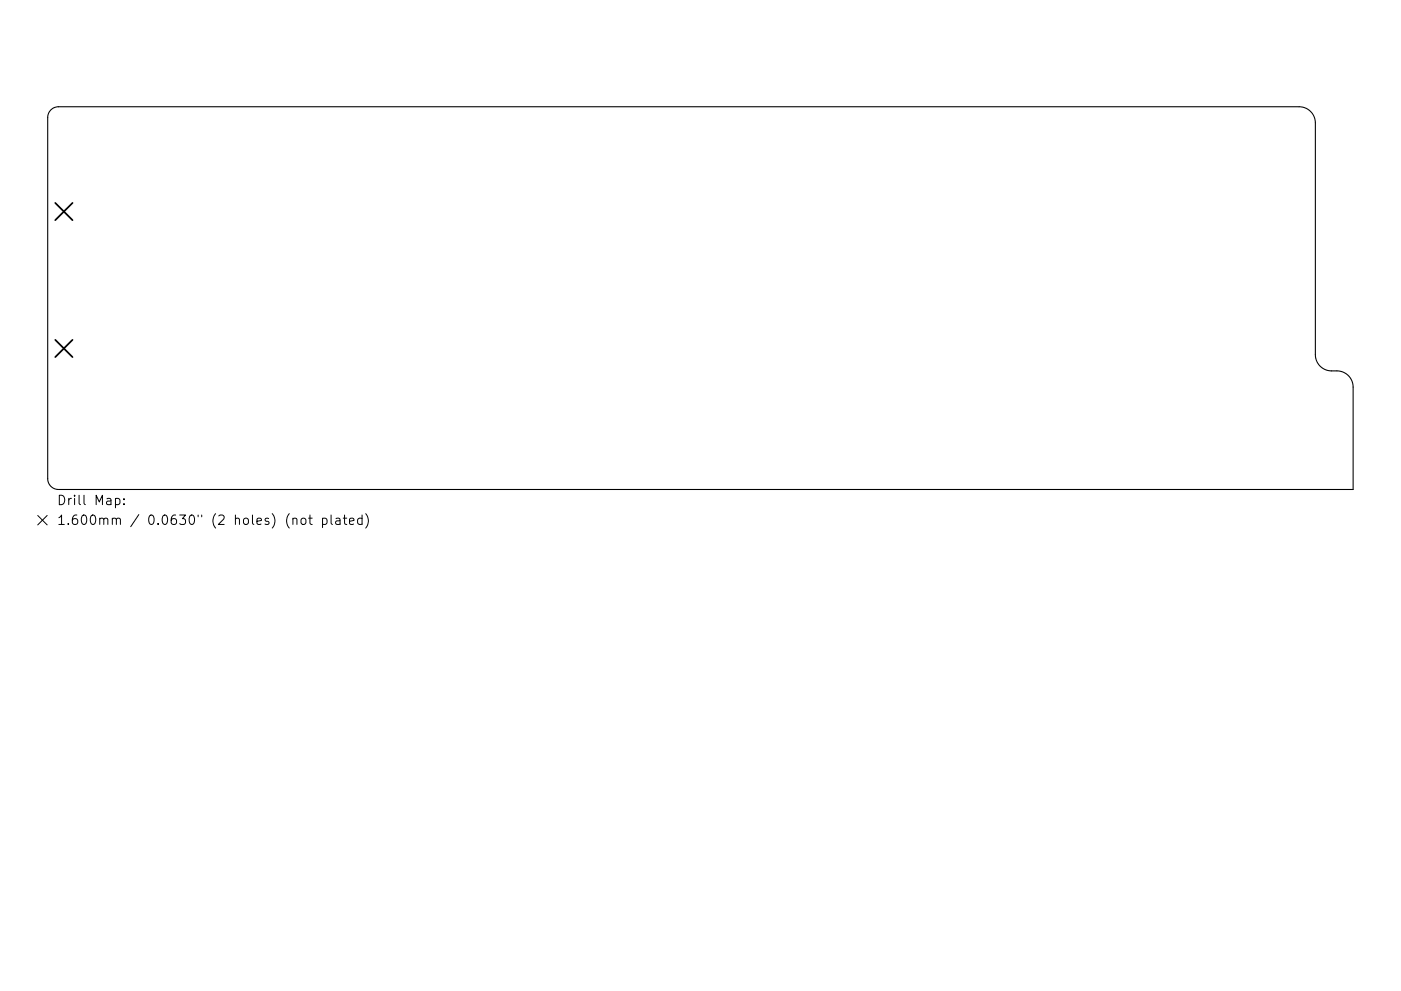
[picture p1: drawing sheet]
<svg xmlns="http://www.w3.org/2000/svg" width="297mm" height="210mm" viewBox="0 0 297 210" stroke-linecap="round" stroke-linejoin="round" font-family="sans-serif">
<defs><g id="words">
<g font-size="2.8">
<text x="12" y="107.2">Drill Map:</text>
<text x="12" y="111.4">1.600mm / 0.0630&quot; (2 holes) (not plated)</text>
</g>
</g></defs>
<path d="M10.8 23.3l.8-.5 .8-.2h263.1a3.4 3.4 0 0 1 3.4 3.5v49.2a3.4 3.4 0 0 0 3.4 3.4h1.2a3.4 3.4 0 0 1 3.4 3.4v21.8h-274.5a2.29 2.29 0 0 1-2.3-2.3v-76.7l.2-.9z" fill="none" stroke="#000" stroke-width=".23"/>
<path d="M11.7 43.1l3.7 3.6M15.4 43.1l-3.7 3.6M11.7 72.1l3.7 3.7M15.4 72.1l-3.7 3.7" fill="none" stroke="#000" stroke-width=".37"/>
<g fill="none" stroke="#000" stroke-width=".21">
<path d="M8 109.4l2 2M10 109.4l-2 2M24.5 105.8l.6-.1 .3 .4v.6l-.2 .3h-.7M26.3 106.9v.2M26.3 105.8v.2M62.1 110.1l.3-.2 .5 .1 .1 1.3M63.9 110.1l.3-.2a.54 .54 0 0 1 .7 .4v.6a.54 .54 0 0 1-.6 .4 .54 .54 0 0 1-.5-.4zM65.4 109.9h.8M65.7 109.3v1.7l.1 .2 .4 .1M68.4 110l.6-.1 .3 .4v.6l-.2 .3h-.7M68.4 109.9v2M70.2 109.3v1.7l.3 .3"/>
<path d="M71.2 110h.8l.1 1.3M72.1 110.4l-.7 .1a.39 .39 0 0 0-.3 .4 .39 .39 0 0 0 .3 .4l.7-.1M72.8 109.9h.7M73.1 109.3v1.7v.2l.4 .1M74.1 110.6l1-.2-.1-.4-.6-.1-.3 .3 .1 1h.8M76.8 110l-.6-.1-.4 .4v.6l.2 .3h.8M76.8 109.3v2M77.5 109a2.29 2.29 0 0 1 0 3"/>
</g>
<use href="#words"/>
</svg>
